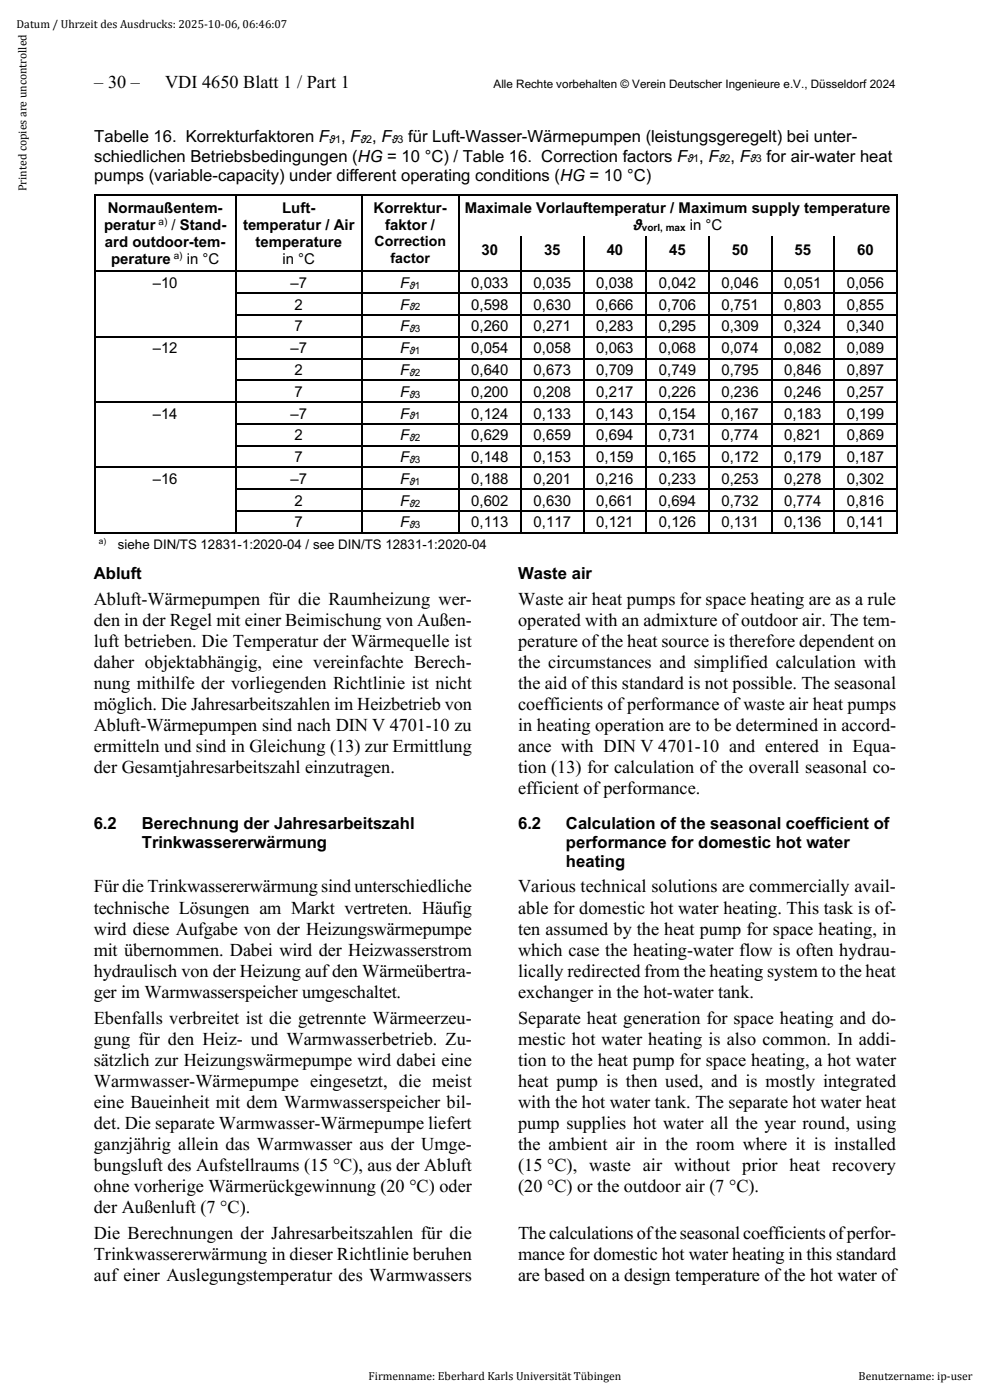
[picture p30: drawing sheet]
<svg xmlns="http://www.w3.org/2000/svg" width="210mm" height="297mm" viewBox="0 0 210 297" stroke-linecap="round" stroke-linejoin="round" font-family="sans-serif">
<defs><g id="words">
<g font-size="3.9">
<text x="20" y="18.6">– 30 –</text>
<text x="35" y="18.6">VDI 4650 Blatt 1 / Part 1</text>
<text x="19.9" y="128.3">Abluft-Wärmepumpen für die Raumheizung wer-</text>
<text x="109.9" y="128.3">Waste air heat pumps for space heating are as a rule</text>
<text x="19.9" y="132.8">den in der Regel mit einer Beimischung von Außen-</text>
<text x="19.9" y="137.3">luft betrieben. Die Temperatur der Wärmequelle ist</text>
<text x="109.9" y="132.8">operated with an admixture of outdoor air. The tem-</text>
<text x="109.9" y="137.3">perature of the heat source is therefore dependent on</text>
<text x="19.9" y="141.7">daher objektabhängig, eine vereinfachte Berech-</text>
<text x="109.9" y="141.7">the circumstances and simplified calculation with</text>
<text x="19.9" y="146.2">nung mithilfe der vorliegenden Richtlinie ist nicht</text>
<text x="109.9" y="146.2">the aid of this standard is not possible. The seasonal</text>
<text x="19.9" y="150.6">möglich. Die Jahresarbeitszahlen im Heizbetrieb von</text>
<text x="19.9" y="155.1">Abluft-Wärmepumpen sind nach DIN V 4701-10 zu</text>
<text x="109.9" y="150.6">coefficients of performance of waste air heat pumps</text>
<text x="109.9" y="155.1">in heating operation are to be determined in accord-</text>
<text x="19.9" y="159.6">ermitteln und sind in Gleichung (13) zur Ermittlung</text>
<text x="109.9" y="159.6">ance with DIN V 4701-10 and entered in Equa-</text>
<text x="19.9" y="164">der Gesamtjahresarbeitszahl einzutragen.</text>
<text x="109.9" y="164">tion (13) for calculation of the overall seasonal co-</text>
<text x="109.9" y="168.5">efficient of performance.</text>
<text x="19.9" y="189.4">Für die Trinkwassererwärmung sind unterschiedliche</text>
<text x="109.9" y="189.4">Various technical solutions are commercially avail-</text>
<text x="19.9" y="193.8">technische Lösungen am Markt vertreten. Häufig</text>
<text x="109.9" y="193.8">able for domestic hot water heating. This task is of-</text>
<text x="19.9" y="198.3">wird diese Aufgabe von der Heizungswärmepumpe</text>
<text x="19.9" y="202.8">mit übernommen. Dabei wird der Heizwasserstrom</text>
<text x="109.9" y="198.3">ten assumed by the heat pump for space heating, in</text>
<text x="109.9" y="202.8">which case the heating-water flow is often hydrau-</text>
<text x="19.9" y="207.2">hydraulisch von der Heizung auf den Wärmeübertra-</text>
<text x="109.9" y="207.2">lically redirected from the heating system to the heat</text>
<text x="19.9" y="211.7">ger im Warmwasserspeicher umgeschaltet.</text>
<text x="109.9" y="211.7">exchanger in the hot-water tank.</text>
<text x="19.9" y="217.2">Ebenfalls verbreitet ist die getrennte Wärmeerzeu-</text>
<text x="19.9" y="221.7">gung für den Heiz- und Warmwasserbetrieb. Zu-</text>
<text x="109.9" y="217.2">Separate heat generation for space heating and do-</text>
<text x="109.9" y="221.7">mestic hot water heating is also common. In addi-</text>
<text x="19.9" y="226.1">sätzlich zur Heizungswärmepumpe wird dabei eine</text>
<text x="109.9" y="226.1">tion to the heat pump for space heating, a hot water</text>
<text x="19.9" y="230.6">Warmwasser-Wärmepumpe eingesetzt, die meist</text>
<text x="109.9" y="230.6">heat pump is then used, and is mostly integrated</text>
<text x="19.9" y="235">eine Baueinheit mit dem Warmwasserspeicher bil-</text>
<text x="19.9" y="239.5">det. Die separate Warmwasser-Wärmepumpe liefert</text>
<text x="109.9" y="235">with the hot water tank. The separate hot water heat</text>
<text x="109.9" y="239.5">pump supplies hot water all the year round, using</text>
<text x="19.9" y="244">ganzjährig allein das Warmwasser aus der Umge-</text>
<text x="109.9" y="244">the ambient air in the room where it is installed</text>
<text x="19.9" y="248.4">bungsluft des Aufstellraums (15 °C), aus der Abluft</text>
<text x="109.9" y="248.4">(15 °C), waste air without prior heat recovery</text>
<text x="19.9" y="252.9">ohne vorherige Wärmerückgewinnung (20 °C) oder</text>
<text x="19.9" y="257.4">der Außenluft (7 °C).</text>
<text x="109.9" y="252.9">(20 °C) or the outdoor air (7 °C).</text>
<text x="19.9" y="262.9">Die Berechnungen der Jahresarbeitszahlen für die</text>
<text x="109.9" y="262.9">The calculations of the seasonal coefficients of perfor-</text>
<text x="19.9" y="267.3">Trinkwassererwärmung in dieser Richtlinie beruhen</text>
<text x="109.9" y="267.3">mance for domestic hot water heating in this standard</text>
<text x="19.9" y="271.8">auf einer Auslegungstemperatur des Warmwassers</text>
<text x="109.9" y="271.8">are based on a design temperature of the hot water of</text>
</g>
<g font-size="3.5">
<text x="20" y="34.3">schiedlichen Betriebsbedingungen (HG = 10 °C) / Table 16. Correction factors F , F , F</text>
<text x="20" y="30.2">Tabelle 16. Korrekturfaktoren F , F , F</text>
<text x="86.6" y="30.2">für Luft-Wasser-Wärmepumpen (leistungsgeregelt) bei unter-</text>
<text x="162.6" y="34.3">for air-water heat</text>
<text x="20" y="38.3">pumps (variable-capacity) under different operating conditions (HG = 10 °C)</text>
<text x="19.9" y="122.9">Abluft</text>
<text x="109.9" y="122.9">Waste air</text>
<text x="19.9" y="175.8">6.2</text>
<text x="30.1" y="175.8">Berechnung der Jahresarbeitszahl</text>
<text x="30.1" y="179.9">Trinkwassererwärmung</text>
<text x="109.9" y="175.8">6.2</text>
<text x="120.1" y="175.8">Calculation of the seasonal coefficient of</text>
<text x="120.1" y="179.9">performance for domestic hot water</text>
<text x="120.1" y="184">heating</text>
</g>
<g font-size="3.2">
<text x="22.9" y="45.1">Normaußentem-</text>
<text x="59.9" y="45.1">Luft-</text>
<text x="79.3" y="45.1">Korrektur-</text>
<text x="98.6" y="45.1">Maximale Vorlauftemperatur / Maximum supply temperature</text>
<text x="22.1" y="48.8">peratur</text>
<text x="22.3" y="52.4">ard outdoor-tem-</text>
<text x="36.4" y="48.8">/ Stand-</text>
<text x="51.6" y="48.8">temperatur / Air</text>
<text x="54.2" y="52.4">temperature</text>
<text x="81.7" y="48.8">faktor /</text>
<text x="134.3" y="48.8">ϑ</text>
<text x="146.4" y="48.8">in °C</text>
<text x="23.6" y="56.1">perature</text>
<text x="39.6" y="56.1">in °C</text>
<text x="59.9" y="56.1">in °C</text>
<text x="102.2" y="54.1">30</text>
<text x="115.4" y="54.1">35</text>
<text x="128.7" y="54.1">40</text>
<text x="142" y="54.1">45</text>
<text x="155.3" y="54.1">50</text>
<text x="168.5" y="54.1">55</text>
<text x="181.8" y="54.1">60</text>
<text x="32.4" y="61.1">–10</text>
<text x="61.6" y="61.1">–7</text>
<text x="62.5" y="65.7">2</text>
<text x="84.9" y="61.1">F</text>
<text x="84.9" y="65.7">F</text>
<text x="100" y="61.1">0,033</text>
<text x="100" y="65.7">0,598</text>
<text x="113.2" y="61.1">0,035</text>
<text x="113.2" y="65.7">0,630</text>
<text x="126.5" y="61.1">0,038</text>
<text x="126.5" y="65.7">0,666</text>
<text x="139.8" y="61.1">0,042</text>
<text x="139.8" y="65.7">0,706</text>
<text x="153.1" y="61.1">0,046</text>
<text x="153.1" y="65.7">0,751</text>
<text x="166.3" y="61.1">0,051</text>
<text x="166.3" y="65.7">0,803</text>
<text x="179.6" y="61.1">0,056</text>
<text x="179.6" y="65.7">0,855</text>
<text x="62.5" y="70.3">7</text>
<text x="84.9" y="70.3">F</text>
<text x="100" y="70.3">0,260</text>
<text x="113.2" y="70.3">0,271</text>
<text x="126.5" y="70.3">0,283</text>
<text x="139.8" y="70.3">0,295</text>
<text x="153.1" y="70.3">0,309</text>
<text x="166.3" y="70.3">0,324</text>
<text x="179.6" y="70.3">0,340</text>
<text x="32.4" y="74.9">–12</text>
<text x="61.6" y="74.9">–7</text>
<text x="84.9" y="74.9">F</text>
<text x="100" y="74.9">0,054</text>
<text x="113.2" y="74.9">0,058</text>
<text x="126.5" y="74.9">0,063</text>
<text x="139.8" y="74.9">0,068</text>
<text x="153.1" y="74.9">0,074</text>
<text x="166.3" y="74.9">0,082</text>
<text x="179.6" y="74.9">0,089</text>
<text x="62.5" y="79.6">2</text>
<text x="84.9" y="79.6">F</text>
<text x="100" y="79.6">0,640</text>
<text x="113.2" y="79.6">0,673</text>
<text x="126.5" y="79.6">0,709</text>
<text x="139.8" y="79.6">0,749</text>
<text x="153.1" y="79.6">0,795</text>
<text x="166.3" y="79.6">0,846</text>
<text x="179.6" y="79.6">0,897</text>
<text x="32.4" y="88.8">–14</text>
<text x="61.6" y="88.8">–7</text>
<text x="62.5" y="84.2">7</text>
<text x="84.9" y="84.2">F</text>
<text x="84.9" y="88.8">F</text>
<text x="100" y="84.2">0,200</text>
<text x="100" y="88.8">0,124</text>
<text x="113.2" y="84.2">0,208</text>
<text x="113.2" y="88.8">0,133</text>
<text x="126.5" y="84.2">0,217</text>
<text x="126.5" y="88.8">0,143</text>
<text x="139.8" y="84.2">0,226</text>
<text x="139.8" y="88.8">0,154</text>
<text x="153.1" y="84.2">0,236</text>
<text x="153.1" y="88.8">0,167</text>
<text x="166.3" y="84.2">0,246</text>
<text x="166.3" y="88.8">0,183</text>
<text x="179.6" y="84.2">0,257</text>
<text x="179.6" y="88.8">0,199</text>
<text x="62.5" y="93.4">2</text>
<text x="84.9" y="93.4">F</text>
<text x="100" y="93.4">0,629</text>
<text x="113.2" y="93.4">0,659</text>
<text x="126.5" y="93.4">0,694</text>
<text x="139.8" y="93.4">0,731</text>
<text x="153.1" y="93.4">0,774</text>
<text x="166.3" y="93.4">0,821</text>
<text x="179.6" y="93.4">0,869</text>
<text x="62.5" y="98">7</text>
<text x="84.9" y="98">F</text>
<text x="100" y="98">0,148</text>
<text x="113.2" y="98">0,153</text>
<text x="126.5" y="98">0,159</text>
<text x="139.8" y="98">0,165</text>
<text x="153.1" y="98">0,172</text>
<text x="166.3" y="98">0,179</text>
<text x="179.6" y="98">0,187</text>
<text x="32.4" y="102.7">–16</text>
<text x="61.6" y="102.7">–7</text>
<text x="62.5" y="107.3">2</text>
<text x="84.9" y="102.7">F</text>
<text x="84.9" y="107.3">F</text>
<text x="100" y="102.7">0,188</text>
<text x="100" y="107.3">0,602</text>
<text x="113.2" y="102.7">0,201</text>
<text x="113.2" y="107.3">0,630</text>
<text x="126.5" y="102.7">0,216</text>
<text x="126.5" y="107.3">0,661</text>
<text x="139.8" y="102.7">0,233</text>
<text x="139.8" y="107.3">0,694</text>
<text x="153.1" y="102.7">0,253</text>
<text x="153.1" y="107.3">0,732</text>
<text x="166.3" y="102.7">0,278</text>
<text x="166.3" y="107.3">0,774</text>
<text x="179.6" y="102.7">0,302</text>
<text x="179.6" y="107.3">0,816</text>
<text x="62.5" y="111.9">7</text>
<text x="84.9" y="111.9">F</text>
<text x="100" y="111.9">0,113</text>
<text x="113.2" y="111.9">0,117</text>
<text x="126.5" y="111.9">0,121</text>
<text x="139.8" y="111.9">0,126</text>
<text x="153.1" y="111.9">0,131</text>
<text x="166.3" y="111.9">0,136</text>
<text x="179.6" y="111.9">0,141</text>
</g>
<g font-size="3">
<text x="79.5" y="52.3">Correction</text>
<text x="82.9" y="55.7">factor</text>
</g>
<text font-size="2.8" x="25" y="116.5">siehe DIN/TS 12831-1:2020-04 / see DIN/TS 12831-1:2020-04</text>
<g font-size="2.5">
<text x="3.5" y="6">Datum / Uhrzeit des Ausdrucks: 2025-10-06, 06:46:07</text>
<text x="104.7" y="18.6">Alle Rechte vorbehalten © Verein Deutscher Ingenieure e.V., Düsseldorf 2024</text>
<text x="5.6" y="40.6" transform="rotate(-90 5.6 40.6)">Printed copies are uncontrolled</text>
<text x="78.2" y="292.8">Firmenname: Eberhard Karls Universität Tübingen</text>
<text x="182.2" y="292.8">Benutzername: ip-user</text>
</g>
<g font-size="2.3">
<text x="69.8" y="30.4">ϑ1</text>
<text x="76.5" y="30.4">ϑ2</text>
<text x="83.1" y="30.4">ϑ3</text>
<text x="145.8" y="34.4">ϑ1</text>
<text x="152.5" y="34.4">ϑ2</text>
<text x="159.1" y="34.4">ϑ3</text>
</g>
<g font-size="2.1">
<text x="33.6" y="47.7">a)</text>
<text x="136.2" y="49">vorl, max</text>
<text x="36.9" y="55">a)</text>
<text x="86.8" y="61.2">ϑ1</text>
<text x="86.8" y="65.9">ϑ2</text>
<text x="86.8" y="70.5">ϑ3</text>
<text x="86.8" y="75.1">ϑ1</text>
<text x="86.8" y="79.7">ϑ2</text>
<text x="86.8" y="84.3">ϑ3</text>
<text x="86.8" y="89">ϑ1</text>
<text x="86.8" y="93.6">ϑ2</text>
<text x="86.8" y="98.2">ϑ3</text>
<text x="86.8" y="102.8">ϑ1</text>
<text x="86.8" y="107.5">ϑ2</text>
<text x="86.8" y="112.1">ϑ3</text>
</g>
<text font-size="1.8" x="21" y="115.5">a)</text>
</g></defs>
<g fill="#000">
<path d="M20 41.2h.3v.3h-.3zM20 41.2h.3v.2h-.3zM20 50.2h.3v.2h-.3zM20 57.5h.3v.2h-.3zM49.9 41.4h.2v.1h-.2zM49.9 41.2h.2v.2h-.2zM49.9 50.2h.2v.2h-.2zM49.9 57.5h.2v.2h-.2zM76.7 41.4h.2v.1h-.2zM76.7 41.2h.2v.2h-.2zM76.7 50.2h.2v.2h-.2zM76.7 57.5h.2v.2h-.2z"/>
<path d="M97.2 41.4h.2v.1h-.2zM97.2 41.2h.2v.2h-.2zM97.2 50.2h.2v.2h-.2zM97.2 57.5h.2v.2h-.2zM110.4 50.2h.3v.2h-.3zM110.4 57.5h.3v.2h-.3zM123.7 50.2h.3v.2h-.3zM123.7 57.5h.3v.2h-.3zM137 50.2h.2v.2h-.2zM137 57.5h.2v.2h-.2zM150.3 50.2h.2v.2h-.2zM150.3 57.5h.2v.2h-.2z"/>
<path d="M163.6 50.2h.2v.2h-.2zM163.6 57.5h.2v.2h-.2zM176.8 50.2h.3v.2h-.3zM176.8 57.5h.3v.2h-.3zM190.1 41.2h.3v.3h-.3zM190.1 41.2h.3v.2h-.3zM190.1 50.2h.3v.2h-.3zM190.1 57.5h.3v.2h-.3zM20 62.1h.3v.3h-.3zM20 66.7h.3v.3h-.3zM20 71.3h.3v.3h-.3zM20 75.9h.3v.3h-.3z"/>
<path d="M49.9 62.1h.2v.3h-.2zM49.9 66.7h.2v.3h-.2zM49.9 71.3h.2v.3h-.2zM49.9 75.9h.2v.3h-.2zM76.7 62.1h.2v.3h-.2zM76.7 66.7h.2v.3h-.2zM76.7 71.3h.2v.3h-.2zM76.7 75.9h.2v.3h-.2zM97.2 62.1h.2v.3h-.2zM97.2 66.7h.2v.3h-.2zM97.2 71.3h.2v.3h-.2zM97.2 75.9h.2v.3h-.2z"/>
<path d="M110.4 62.1h.3v.3h-.3zM110.4 66.7h.3v.3h-.3zM110.4 71.3h.3v.3h-.3zM110.4 75.9h.3v.3h-.3zM123.7 62.1h.3v.3h-.3zM123.7 66.7h.3v.3h-.3zM123.7 71.3h.3v.3h-.3zM123.7 75.9h.3v.3h-.3zM137 62.1h.2v.3h-.2zM137 66.7h.2v.3h-.2zM137 71.3h.2v.3h-.2zM137 75.9h.2v.3h-.2z"/>
<path d="M150.3 62.1h.2v.3h-.2zM150.3 66.7h.2v.3h-.2zM150.3 71.3h.2v.3h-.2zM150.3 75.9h.2v.3h-.2zM163.6 62.1h.2v.3h-.2zM163.6 66.7h.2v.3h-.2zM163.6 71.3h.2v.3h-.2zM163.6 75.9h.2v.3h-.2zM176.8 62.1h.3v.3h-.3zM176.8 66.7h.3v.3h-.3zM176.8 71.3h.3v.3h-.3zM176.8 75.9h.3v.3h-.3z"/>
<path d="M190.1 62.1h.3v.3h-.3zM190.1 66.7h.3v.3h-.3zM190.1 71.3h.3v.3h-.3zM190.1 75.9h.3v.3h-.3zM20 80.6h.3v.2h-.3zM20 85.2h.3v.3h-.3zM20 89.8h.3v.3h-.3zM20 94.4h.3v.3h-.3zM20 99.1h.3v.2h-.3zM49.9 80.6h.2v.2h-.2zM49.9 85.2h.2v.3h-.2zM49.9 89.8h.2v.3h-.2z"/>
<path d="M49.9 94.4h.2v.3h-.2zM49.9 99.1h.2v.2h-.2zM76.7 80.6h.2v.2h-.2zM76.7 85.2h.2v.3h-.2zM76.7 89.8h.2v.3h-.2zM76.7 94.4h.2v.3h-.2zM76.7 99.1h.2v.2h-.2zM97.2 80.6h.2v.2h-.2zM97.2 85.2h.2v.3h-.2zM97.2 89.8h.2v.3h-.2zM97.2 94.4h.2v.3h-.2zM97.2 99.1h.2v.2h-.2z"/>
<path d="M110.4 80.6h.3v.2h-.3zM110.4 85.2h.3v.3h-.3zM110.4 89.8h.3v.3h-.3zM110.4 94.4h.3v.3h-.3zM110.4 99.1h.3v.2h-.3zM123.7 80.6h.3v.2h-.3zM123.7 85.2h.3v.3h-.3zM123.7 89.8h.3v.3h-.3zM123.7 94.4h.3v.3h-.3zM123.7 99.1h.3v.2h-.3zM137 80.6h.2v.2h-.2zM137 85.2h.2v.3h-.2z"/>
<path d="M137 89.8h.2v.3h-.2zM137 94.4h.2v.3h-.2zM137 99.1h.2v.2h-.2zM150.3 80.6h.2v.2h-.2zM150.3 85.2h.2v.3h-.2zM150.3 89.8h.2v.3h-.2zM150.3 94.4h.2v.3h-.2zM150.3 99.1h.2v.2h-.2zM163.6 80.6h.2v.2h-.2zM163.6 85.2h.2v.3h-.2zM163.6 89.8h.2v.3h-.2zM163.6 94.4h.2v.3h-.2z"/>
<path d="M163.6 99.1h.2v.2h-.2zM176.8 80.6h.3v.2h-.3zM176.8 85.2h.3v.3h-.3zM176.8 89.8h.3v.3h-.3zM176.8 94.4h.3v.3h-.3zM176.8 99.1h.3v.2h-.3zM190.1 80.6h.3v.2h-.3zM190.1 85.2h.3v.3h-.3zM190.1 89.8h.3v.3h-.3zM190.1 94.4h.3v.3h-.3zM190.1 99.1h.3v.2h-.3zM20 103.7h.3v.2h-.3z"/>
<path d="M20 108.3h.3v.3h-.3zM20 112.9h.3v.3h-.3zM49.9 103.7h.2v.2h-.2zM49.9 108.3h.2v.3h-.2zM49.9 112.9h.2v.3h-.2zM76.7 103.7h.2v.2h-.2zM76.7 108.3h.2v.3h-.2zM76.7 112.9h.2v.3h-.2zM97.2 103.7h.2v.2h-.2zM97.2 108.3h.2v.3h-.2zM97.2 112.9h.2v.3h-.2zM110.4 103.7h.3v.2h-.3z"/>
<path d="M110.4 108.3h.3v.3h-.3zM110.4 112.9h.3v.3h-.3zM123.7 103.7h.3v.2h-.3zM123.7 108.3h.3v.3h-.3zM123.7 112.9h.3v.3h-.3zM137 103.7h.2v.2h-.2zM137 108.3h.2v.3h-.2zM137 112.9h.2v.3h-.2zM150.3 103.7h.2v.2h-.2zM150.3 108.3h.2v.3h-.2zM150.3 112.9h.2v.3h-.2zM163.6 103.7h.2v.2h-.2z"/>
<path d="M163.6 108.3h.2v.3h-.2zM163.6 112.9h.2v.3h-.2zM176.8 103.7h.3v.2h-.3zM176.8 108.3h.3v.3h-.3zM176.8 112.9h.3v.3h-.3zM190.1 103.7h.3v.2h-.3zM190.1 108.3h.3v.3h-.3zM190.1 112.9h.3v.3h-.3z"/>
</g>
<g fill="none" stroke="#000" stroke-width=".25">
<path d="M20.2 41.5v8.7M20.2 50.4v7.1M20.2 57.7v4.4M20.3 41.3h29.6M20.3 57.6h29.6M50 41.5v8.7M50 50.4v7.1M50 57.7v4.4M50.1 41.3h26.6M50.1 57.6h26.6M76.8 41.5v8.7M76.8 50.4v7.1"/>
<path d="M76.8 57.7v4.4M76.9 41.3h20.3M76.9 57.6h20.3M97.3 41.5v8.7M97.3 50.4v7.1M97.3 57.7v4.4M97.4 41.3h92.7M97.4 57.6h13M110.6 50.4v7.1M110.6 57.7v4.4M110.7 57.6h13M123.8 50.4v7.1"/>
<path d="M123.8 57.7v4.4M124 57.6h13M137.1 50.4v7.1M137.1 57.7v4.4M137.2 57.6h13.1M150.4 50.4v7.1M150.4 57.7v4.4M150.5 57.6h13.1M163.7 50.4v7.1M163.7 57.7v4.4M163.8 57.6h13M177 50.4v7.1"/>
<path d="M177 57.7v4.4M177.1 57.6h13M190.2 41.5v8.7M190.2 50.4v7.1M190.2 57.7v4.4M20.2 62.4v4.3M20.2 67v4.3M20.2 71.6v4.3M20.2 76.2v4.4M20.3 71.5h29.6M50 62.4v4.3M50 67v4.3"/>
<path d="M50 71.6v4.3M50 76.2v4.4M50.1 62.2h26.6M50.1 66.8h26.6M50.1 71.5h26.6M50.1 76.1h26.6M76.8 62.4v4.3M76.8 67v4.3M76.8 71.6v4.3M76.8 76.2v4.4M76.9 62.2h20.3M76.9 66.8h20.3"/>
<path d="M76.9 71.5h20.3M76.9 76.1h20.3M97.3 62.4v4.3M97.3 67v4.3M97.3 71.6v4.3M97.3 76.2v4.4M97.4 62.2h13M97.4 66.8h13M97.4 71.5h13M97.4 76.1h13M110.6 62.4v4.3M110.6 67v4.3"/>
<path d="M110.6 71.6v4.3M110.6 76.2v4.4M110.7 62.2h13M110.7 66.8h13M110.7 71.5h13M110.7 76.1h13M123.8 62.4v4.3M123.8 67v4.3M123.8 71.6v4.3M123.8 76.2v4.4M124 62.2h13M124 66.8h13"/>
<path d="M124 71.5h13M124 76.1h13M137.1 62.4v4.3M137.1 67v4.3M137.1 71.6v4.3M137.1 76.2v4.4M137.2 62.2h13.1M137.2 66.8h13.1M137.2 71.5h13.1M137.2 76.1h13.1M150.4 62.4v4.3M150.4 67v4.3"/>
<path d="M150.4 71.6v4.3M150.4 76.2v4.4M150.5 62.2h13.1M150.5 66.8h13.1M150.5 71.5h13.1M150.5 76.1h13.1M163.7 62.4v4.3M163.7 67v4.3M163.7 71.6v4.3M163.7 76.2v4.4M163.8 62.2h13M163.8 66.8h13"/>
<path d="M163.8 71.5h13M163.8 76.1h13M177 62.4v4.3M177 67v4.3M177 71.6v4.3M177 76.2v4.4M177.1 62.2h13M177.1 66.8h13M177.1 71.5h13M177.1 76.1h13M190.2 62.4v4.3M190.2 67v4.3"/>
<path d="M190.2 71.6v4.3M190.2 76.2v4.4M20.2 80.8v4.4M20.2 85.5v4.3M20.2 90.1v4.3M20.2 94.7v4.4M20.2 99.3v4.4M20.3 85.3h29.6M20.3 99.2h29.6M50 80.8v4.4M50 85.5v4.3M50 90.1v4.3"/>
<path d="M50 94.7v4.4M50 99.3v4.4M50.1 80.7h26.6M50.1 85.3h26.6M50.1 89.9h26.6M50.1 94.6h26.6M50.1 99.2h26.6M76.8 80.8v4.4M76.8 85.5v4.3M76.8 90.1v4.3M76.8 94.7v4.4M76.8 99.3v4.4"/>
<path d="M76.9 80.7h20.3M76.9 85.3h20.3M76.9 89.9h20.3M76.9 94.6h20.3M76.9 99.2h20.3M97.3 80.8v4.4M97.3 85.5v4.3M97.3 90.1v4.3M97.3 94.7v4.4M97.3 99.3v4.4M97.4 80.7h13M97.4 85.3h13"/>
<path d="M97.4 89.9h13M97.4 94.6h13M97.4 99.2h13M110.6 80.8v4.4M110.6 85.5v4.3M110.6 90.1v4.3M110.6 94.7v4.4M110.6 99.3v4.4M110.7 80.7h13M110.7 85.3h13M110.7 89.9h13M110.7 94.6h13"/>
<path d="M110.7 99.2h13M123.8 80.8v4.4M123.8 85.5v4.3M123.8 90.1v4.3M123.8 94.7v4.4M123.8 99.3v4.4M124 80.7h13M124 85.3h13M124 89.9h13M124 94.6h13M124 99.2h13M137.1 80.8v4.4"/>
<path d="M137.1 85.5v4.3M137.1 90.1v4.3M137.1 94.7v4.4M137.1 99.3v4.4M137.2 80.7h13.1M137.2 85.3h13.1M137.2 89.9h13.1M137.2 94.6h13.1M137.2 99.2h13.1M150.4 80.8v4.4M150.4 85.5v4.3M150.4 90.1v4.3"/>
<path d="M150.4 94.7v4.4M150.4 99.3v4.4M150.5 80.7h13.1M150.5 85.3h13.1M150.5 89.9h13.1M150.5 94.6h13.1M150.5 99.2h13.1M163.7 80.8v4.4M163.7 85.5v4.3M163.7 90.1v4.3M163.7 94.7v4.4M163.7 99.3v4.4"/>
<path d="M163.8 80.7h13M163.8 85.3h13M163.8 89.9h13M163.8 94.6h13M163.8 99.2h13M177 80.8v4.4M177 85.5v4.3M177 90.1v4.3M177 94.7v4.4M177 99.3v4.4M177.1 80.7h13M177.1 85.3h13"/>
<path d="M177.1 89.9h13M177.1 94.6h13M177.1 99.2h13M190.2 80.8v4.4M190.2 85.5v4.3M190.2 90.1v4.3M190.2 94.7v4.4M190.2 99.3v4.4M20.2 103.9v4.4M20.2 108.6v4.3M20.3 113.1h29.6M50 103.9v4.4"/>
<path d="M50 108.6v4.3M50.1 103.8h26.6M50.1 108.4h26.6M50.1 113.1h26.6M76.8 103.9v4.4M76.8 108.6v4.3M76.9 103.8h20.3M76.9 108.4h20.3M76.9 113.1h20.3M97.3 103.9v4.4M97.3 108.6v4.3M97.4 103.8h13"/>
<path d="M97.4 108.4h13M97.4 113.1h13M110.6 103.9v4.4M110.6 108.6v4.3M110.7 103.8h13M110.7 108.4h13M110.7 113.1h13M123.8 103.9v4.4M123.8 108.6v4.3M124 103.8h13M124 108.4h13M124 113.1h13"/>
<path d="M137.1 103.9v4.4M137.1 108.6v4.3M137.2 103.8h13.1M137.2 108.4h13.1M137.2 113.1h13.1M150.4 103.9v4.4M150.4 108.6v4.3M150.5 103.8h13.1M150.5 108.4h13.1M150.5 113.1h13.1M163.7 103.9v4.4M163.7 108.6v4.3"/>
<path d="M163.8 103.8h13M163.8 108.4h13M163.8 113.1h13M177 103.9v4.4M177 108.6v4.3M177.1 103.8h13M177.1 108.4h13M177.1 113.1h13M190.2 103.9v4.4M190.2 108.6v4.3"/>
</g>
<use href="#words"/>
</svg>
